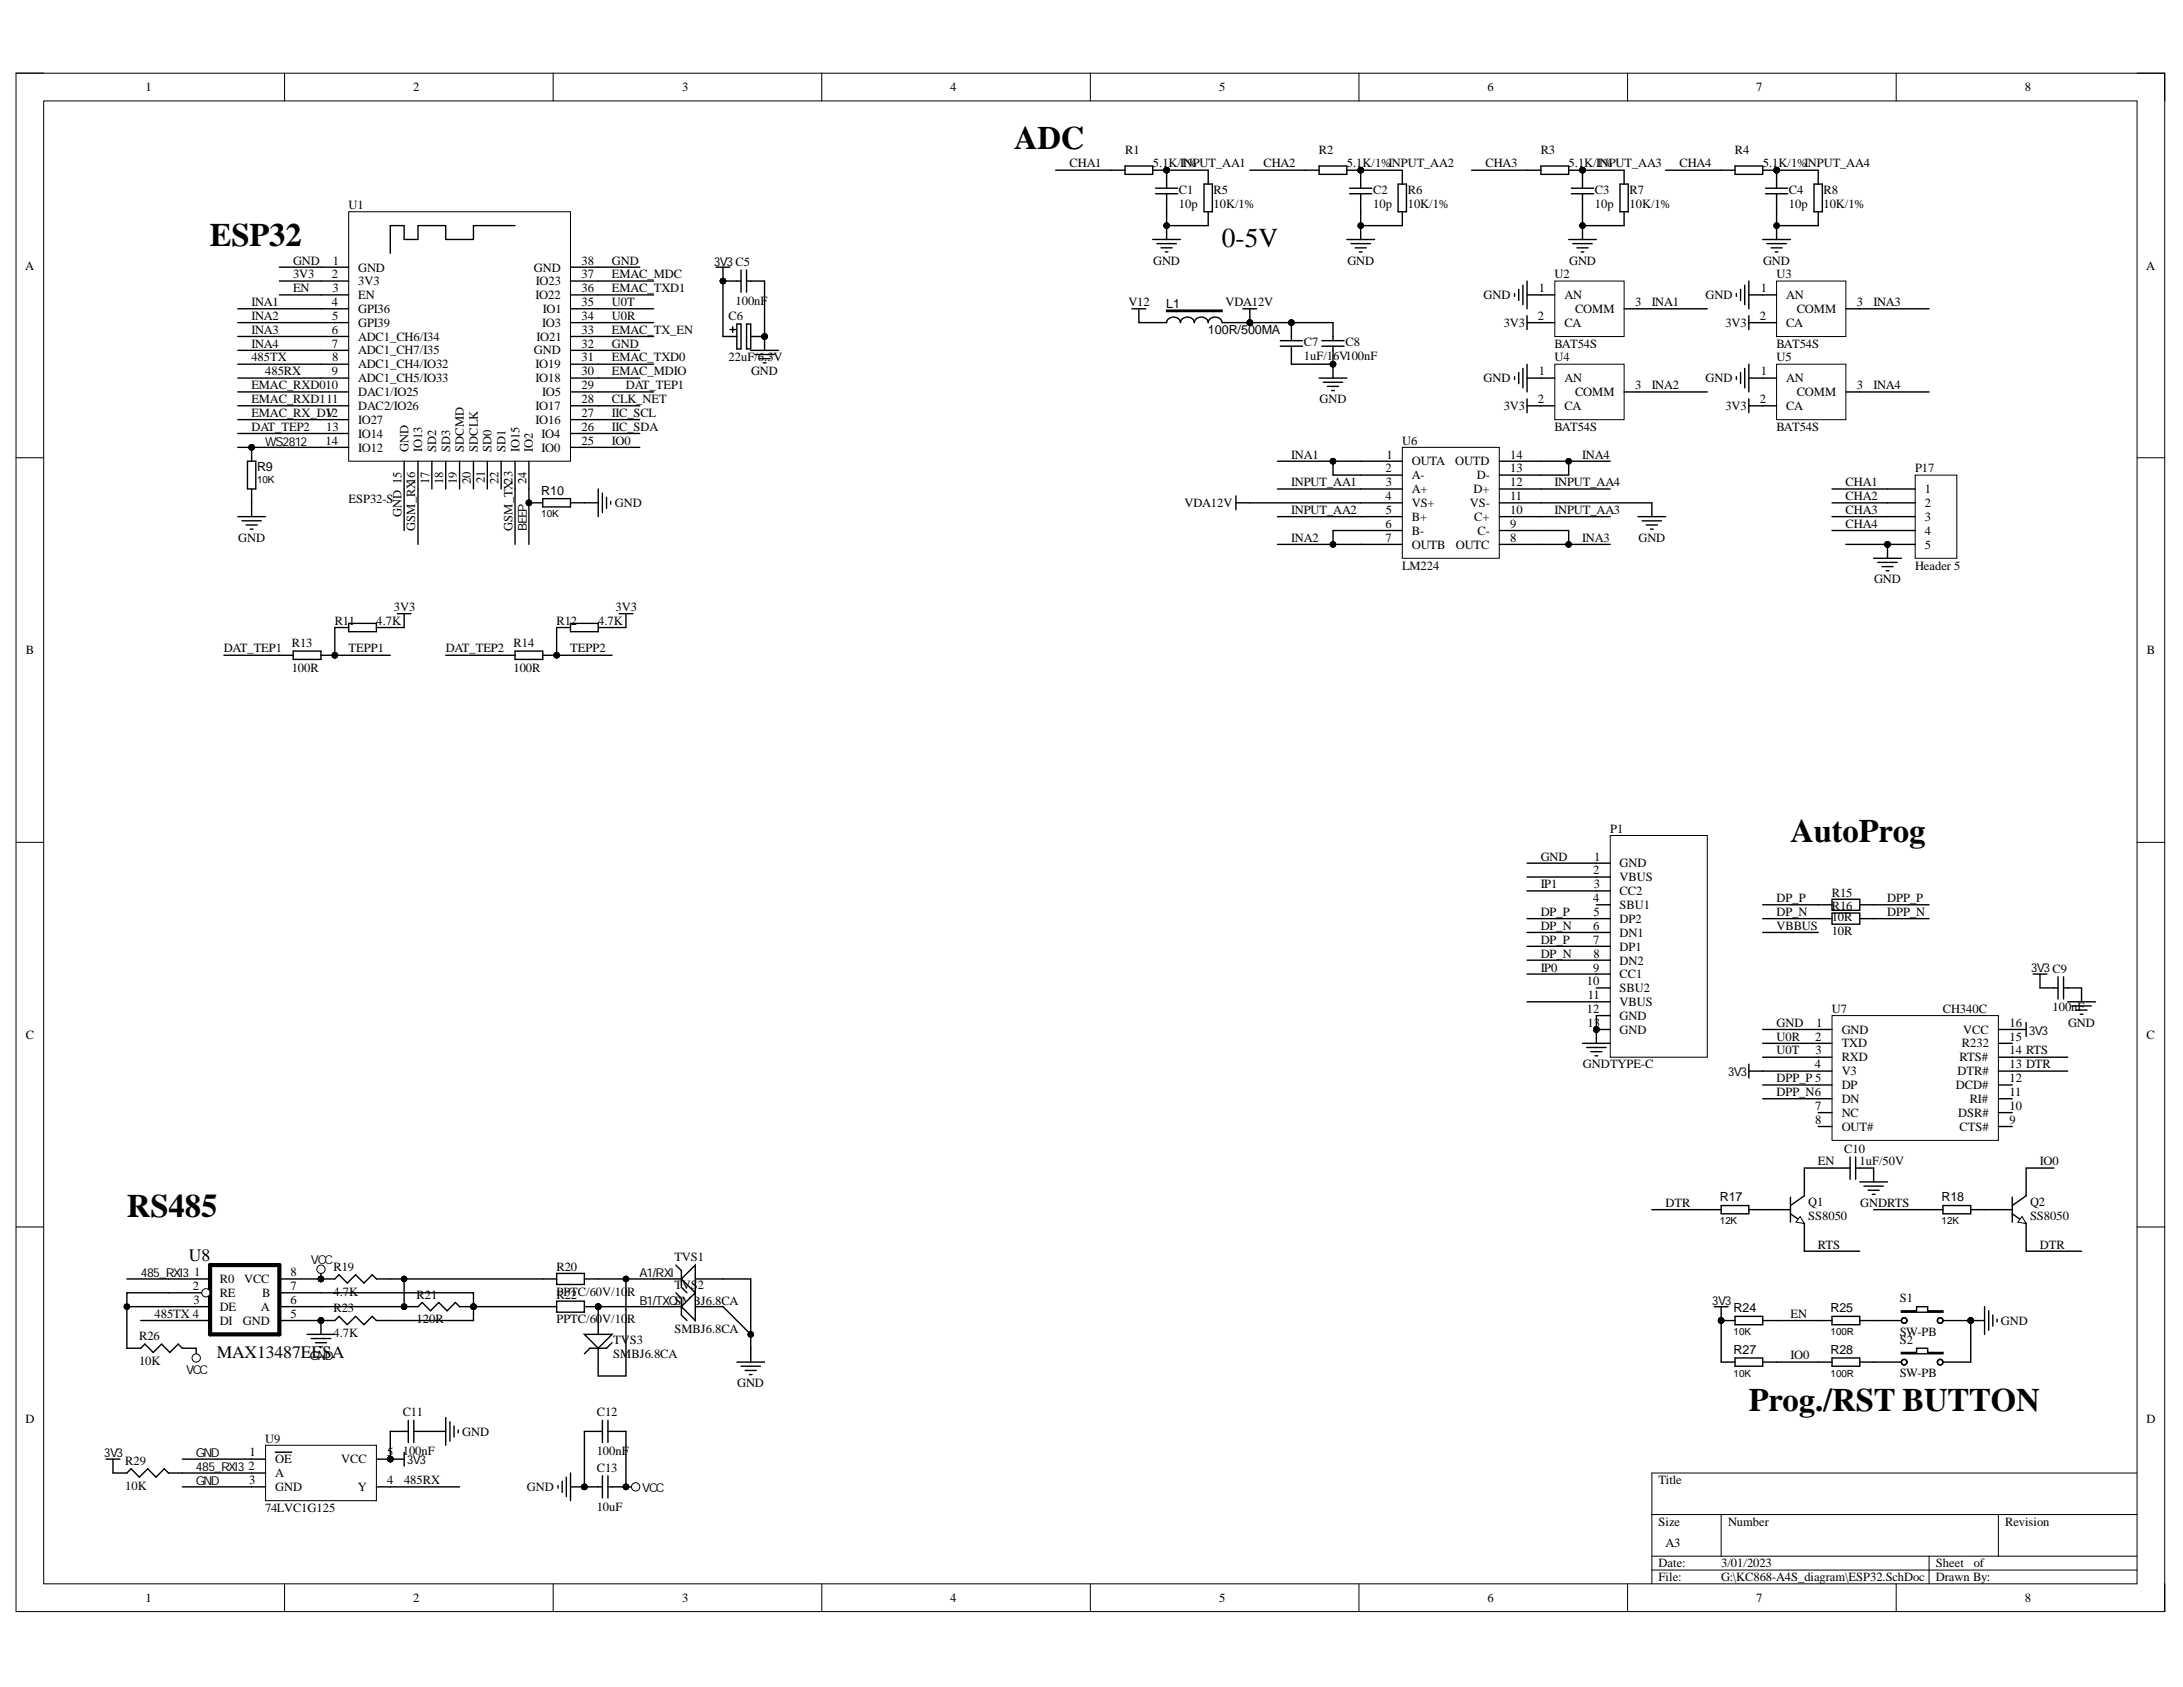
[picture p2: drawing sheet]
<svg xmlns="http://www.w3.org/2000/svg" width="279mm" height="216mm" viewBox="0 0 279 216" stroke-linecap="round" stroke-linejoin="round" font-family="sans-serif">
<defs><g id="words">
<g font-size="4.2">
<text x="129.8" y="19.1">ADC</text>
<text x="26.9" y="31.5">ESP32</text>
<text x="229.2" y="107.8">AutoProg</text>
<text x="16.2" y="155.7">RS485</text>
<text x="223.8" y="180.5">Prog./RST BUTTON</text>
</g>
<text font-size="3.5" x="156.4" y="31.7">0-5V</text>
<g font-size="2.2">
<text x="24.2" y="161.4">U8</text>
<text x="27.7" y="173.8">MAX13487EESA</text>
</g>
<g font-size="1.6">
<text x="18.6" y="11.7">1</text>
<text x="52.9" y="11.7">2</text>
<text x="87.3" y="11.7">3</text>
<text x="121.6" y="11.7">4</text>
<text x="156" y="11.7">5</text>
<text x="190.4" y="11.7">6</text>
<text x="224.8" y="11.7">7</text>
<text x="259.1" y="11.7">8</text>
<text x="136.9" y="21.4">CHA1</text>
<text x="144" y="19.7">R1</text>
<text x="147.5" y="21.4">5.1K/I1NPUT_AA1</text>
<text x="151.9" y="21.4">%</text>
<text x="161.7" y="21.4">CHA2</text>
<text x="168.8" y="19.7">R2</text>
<text x="172.4" y="21.4">5.1K/1%INPUT_AA2</text>
<text x="190.1" y="21.4">CHA3</text>
<text x="197.2" y="19.7">R3</text>
<text x="200.7" y="21.4">5.1K/I1NPUT_AA3</text>
<text x="205.1" y="21.4">%</text>
<text x="215" y="21.4">CHA4</text>
<text x="222.1" y="19.7">R4</text>
<text x="225.6" y="21.4">5.1K/1%INPUT_AA4</text>
<text x="44.6" y="26.8">U1</text>
<text x="150.9" y="24.8">C1</text>
<text x="150.9" y="26.6">10p</text>
<text x="155.3" y="24.8">R5</text>
<text x="155.3" y="26.6">10K/1%</text>
<text x="175.7" y="24.8">C2</text>
<text x="175.7" y="26.6">10p</text>
<text x="180.2" y="24.8">R6</text>
<text x="180.2" y="26.6">10K/1%</text>
<text x="204.1" y="24.8">C3</text>
<text x="204.1" y="26.6">10p</text>
<text x="208.6" y="24.8">R7</text>
<text x="208.6" y="26.6">10K/1%</text>
<text x="228.9" y="24.8">C4</text>
<text x="228.9" y="26.6">10p</text>
<text x="233.4" y="24.8">R8</text>
<text x="233.4" y="26.6">10K/1%</text>
<text x="3.2" y="34.5">A</text>
<text x="37.5" y="35.6">3V3</text>
<text x="37.5" y="33.9">GND</text>
<text x="42.5" y="35.6">2</text>
<text x="42.6" y="33.9">1</text>
<text x="45.8" y="34.8">GND</text>
<text x="68.3" y="34.8">GND</text>
<text x="74.4" y="33.9">38</text>
<text x="74.4" y="35.6">37</text>
<text x="78.3" y="33.9">GND</text>
<text x="78.3" y="35.6">EMAC_MDC</text>
<text x="91.3" y="34">3V3C5</text>
<text x="147.6" y="33.9">GND</text>
<text x="172.5" y="33.9">GND</text>
<text x="199" y="35.6">U2</text>
<text x="200.8" y="33.9">GND</text>
<text x="225.6" y="33.9">GND</text>
<text x="227.4" y="35.6">U3</text>
<text x="274.7" y="34.5">A</text>
<text x="32.2" y="39.2">INA1</text>
<text x="32.2" y="41">INA2</text>
<text x="37.5" y="37.4">EN</text>
<text x="42.5" y="39.2">4</text>
<text x="42.5" y="41">5</text>
<text x="42.5" y="37.4">3</text>
<text x="45.8" y="36.5">3V3</text>
<text x="45.8" y="38.3">EN</text>
<text x="45.8" y="40.1">GPI36</text>
<text x="45.8" y="41.8">GPI39</text>
<text x="68.5" y="38.3">IO22</text>
<text x="68.6" y="36.5">IO23</text>
<text x="69.4" y="41.8">IO3</text>
<text x="69.5" y="40.1">IO1</text>
<text x="74.4" y="39.2">35</text>
<text x="74.4" y="41">34</text>
<text x="74.4" y="37.4">36</text>
<text x="78.3" y="37.4">EMAC_TXD1</text>
<text x="78.3" y="39.2">U0T</text>
<text x="78.3" y="41">U0R</text>
<text x="93.2" y="41">C6</text>
<text x="94.1" y="39">100nF</text>
<text x="144.4" y="39.2">V12</text>
<text x="149.3" y="39.4">L1</text>
<text x="156.8" y="39.2">VDA12V</text>
<text x="189.9" y="38.3">GND</text>
<text x="192.5" y="41.8">3V3</text>
<text x="196.8" y="41">2</text>
<text x="196.9" y="37.4">1</text>
<text x="200.2" y="41.8">CA</text>
<text x="200.2" y="38.3">AN</text>
<text x="201.6" y="40.1">COMM</text>
<text x="209.3" y="39.2">3</text>
<text x="211.4" y="39.2">INA1</text>
<text x="218.3" y="38.3">GND</text>
<text x="220.8" y="41.8">3V3</text>
<text x="225.2" y="41">2</text>
<text x="225.4" y="37.4">1</text>
<text x="228.6" y="41.8">CA</text>
<text x="228.6" y="38.3">AN</text>
<text x="230" y="40.1">COMM</text>
<text x="237.7" y="39.2">3</text>
<text x="239.8" y="39.2">INA3</text>
<text x="32.2" y="42.7">INA3</text>
<text x="32.2" y="44.5">INA4</text>
<text x="32.2" y="46.3">485TX</text>
<text x="42.5" y="42.7">6</text>
<text x="42.5" y="44.5">7</text>
<text x="42.5" y="46.3">8</text>
<text x="45.8" y="43.6">ADC1_CH6/I34</text>
<text x="45.8" y="45.4">ADC1_CH7/I35</text>
<text x="45.8" y="47.1">ADC1_CH4/IO32</text>
<text x="68.3" y="45.4">GND</text>
<text x="68.5" y="47.1">IO19</text>
<text x="68.7" y="43.6">IO21</text>
<text x="74.4" y="46.3">31</text>
<text x="74.4" y="42.7">33</text>
<text x="74.4" y="44.5">32</text>
<text x="78.3" y="44.5">GND</text>
<text x="78.3" y="46.3">EMAC_TXD0</text>
<text x="78.3" y="42.7">EMAC_TX_EN</text>
<text x="93.2" y="46.3">22uF/6.3V</text>
<text x="154.6" y="42.7">100R/500MA</text>
<text x="166.9" y="44.3">C7</text>
<text x="166.9" y="46.1">1uF/16V100nF</text>
<text x="172.2" y="44.3">C8</text>
<text x="199" y="44.5">BAT54S</text>
<text x="199" y="46.3">U4</text>
<text x="227.4" y="44.5">BAT54S</text>
<text x="227.4" y="46.3">U5</text>
<text x="32.2" y="53.4">EMAC_RX_D12</text>
<text x="32.2" y="49.8">EMAC_RXD010</text>
<text x="32.2" y="51.6">EMAC_RXD111</text>
<text x="34" y="48">485RX</text>
<text x="41.7" y="53.4">V</text>
<text x="42.5" y="48">9</text>
<text x="45.8" y="52.5">DAC2/IO26</text>
<text x="45.8" y="50.7">DAC1/IO25</text>
<text x="45.8" y="48.9">ADC1_CH5/IO33</text>
<text x="68.5" y="52.5">IO17</text>
<text x="68.5" y="48.9">IO18</text>
<text x="69.4" y="50.7">IO5</text>
<text x="74.4" y="53.4">27</text>
<text x="74.4" y="51.6">28</text>
<text x="74.4" y="49.8">29</text>
<text x="74.4" y="48">30</text>
<text x="78.3" y="48">EMAC_MDIO</text>
<text x="78.3" y="51.6">CLK_NET</text>
<text x="78.3" y="53.4">IIC_SCL</text>
<text x="80.1" y="49.8">DAT_TEP1</text>
<text x="96.1" y="48">GND</text>
<text x="168.9" y="51.6">GND</text>
<text x="189.9" y="48.9">GND</text>
<text x="192.5" y="52.5">3V3</text>
<text x="196.8" y="51.6">2</text>
<text x="196.9" y="48">1</text>
<text x="200.2" y="52.5">CA</text>
<text x="200.2" y="48.9">AN</text>
<text x="201.6" y="50.7">COMM</text>
<text x="209.3" y="49.8">3</text>
<text x="211.4" y="49.8">INA2</text>
<text x="218.3" y="48.9">GND</text>
<text x="220.8" y="52.5">3V3</text>
<text x="225.2" y="51.6">2</text>
<text x="225.4" y="48">1</text>
<text x="228.6" y="52.5">CA</text>
<text x="228.6" y="48.9">AN</text>
<text x="230" y="50.7">COMM</text>
<text x="237.7" y="49.8">3</text>
<text x="239.8" y="49.8">INA4</text>
<text x="32.2" y="55.1">DAT_TEP2</text>
<text x="34" y="57">WS2812</text>
<text x="41.7" y="56.9">14</text>
<text x="41.7" y="55.1">13</text>
<text x="45.8" y="57.8">IO12</text>
<text x="45.8" y="56">IO14</text>
<text x="45.8" y="54.2">IO27</text>
<text x="52.3" y="57.8" transform="rotate(-90 52.3 57.8)">GND</text>
<text x="54" y="57.8" transform="rotate(-90 54 57.8)">IO13</text>
<text x="55.8" y="57.8" transform="rotate(-90 55.8 57.8)">SD2</text>
<text x="57.6" y="57.8" transform="rotate(-90 57.6 57.8)">SD3</text>
<text x="59.4" y="57.8" transform="rotate(-90 59.4 57.8)">SDCMD</text>
<text x="61.1" y="57.8" transform="rotate(-90 61.1 57.8)">SDCLK</text>
<text x="62.9" y="57.8" transform="rotate(-90 62.9 57.8)">SD0</text>
<text x="64.7" y="57.8" transform="rotate(-90 64.7 57.8)">SD1</text>
<text x="66.5" y="57.8" transform="rotate(-90 66.5 57.8)">IO15</text>
<text x="68.2" y="57.8" transform="rotate(-90 68.2 57.8)">IO2</text>
<text x="68.5" y="54.2">IO16</text>
<text x="69.3" y="57.8">IO0</text>
<text x="69.3" y="56">IO4</text>
<text x="74.4" y="56.9">25</text>
<text x="74.4" y="55.1">26</text>
<text x="78.3" y="56.9">IO0</text>
<text x="78.3" y="55.1">IIC_SDA</text>
<text x="165.3" y="58.7">INA1</text>
<text x="177.4" y="58.7">1</text>
<text x="179.5" y="56.9">U6</text>
<text x="180.7" y="59.6">OUTA</text>
<text x="186.2" y="59.6">OUTD</text>
<text x="193.3" y="58.7">14</text>
<text x="199" y="55.1">BAT54S</text>
<text x="202.5" y="58.7">INA4</text>
<text x="227.4" y="55.1">BAT54S</text>
<text x="32.9" y="60.3">R9</text>
<text x="44.6" y="64.3">ESP32-S</text>
<text x="54.9" y="62" transform="rotate(-90 54.9 62)">17</text>
<text x="56.7" y="61.9" transform="rotate(-90 56.7 61.9)">18</text>
<text x="58.5" y="62" transform="rotate(-90 58.5 62)">19</text>
<text x="60.3" y="62" transform="rotate(-90 60.3 62)">20</text>
<text x="62" y="61.9" transform="rotate(-90 62 61.9)">21</text>
<text x="63.8" y="62" transform="rotate(-90 63.8 62)">22</text>
<text x="67.4" y="62" transform="rotate(-90 67.4 62)">24</text>
<text x="69.3" y="63.3">R10</text>
<text x="78.7" y="64.9">GND</text>
<text x="151.6" y="64.9">VDA12V</text>
<text x="165.3" y="62.2">INPUT_AA1</text>
<text x="165.3" y="65.8">INPUT_AA2</text>
<text x="177.3" y="60.5">2</text>
<text x="177.3" y="64">4</text>
<text x="177.4" y="62.2">3</text>
<text x="177.4" y="65.8">5</text>
<text x="180.7" y="61.3">A-</text>
<text x="180.7" y="63.1">A+</text>
<text x="180.7" y="64.9">VS+</text>
<text x="188.1" y="64.9">VS-</text>
<text x="188.6" y="63.1">D+</text>
<text x="189" y="61.3">D-</text>
<text x="193.3" y="65.8">10</text>
<text x="193.3" y="64">11</text>
<text x="193.3" y="62.2">12</text>
<text x="193.3" y="60.5">13</text>
<text x="199" y="65.8">INPUT_AA3</text>
<text x="199" y="62.2">INPUT_AA4</text>
<text x="236.2" y="62.2">CHA1</text>
<text x="236.2" y="64">CHA2</text>
<text x="236.2" y="65.8">CHA3</text>
<text x="245.1" y="60.5">P17</text>
<text x="246.4" y="63.1">1</text>
<text x="246.4" y="64.9">2</text>
<text x="30.5" y="69.3">GND</text>
<text x="51.4" y="66.1" transform="rotate(-90 51.4 66.1)">GND 15</text>
<text x="53.2" y="67.9" transform="rotate(-90 53.2 67.9)">GSM_RX16</text>
<text x="65.6" y="67.9" transform="rotate(-90 65.6 67.9)">GSM_TX23</text>
<text x="67.4" y="67.9" transform="rotate(-90 67.4 67.9)">BEEP</text>
<text x="165.3" y="69.3">INA2</text>
<text x="177.3" y="67.6">6</text>
<text x="177.3" y="69.3">7</text>
<text x="180.7" y="66.7">B+</text>
<text x="180.7" y="68.4">B-</text>
<text x="180.7" y="70.2">OUTB</text>
<text x="186.3" y="70.2">OUTC</text>
<text x="188.7" y="66.7">C+</text>
<text x="189.1" y="68.4">C-</text>
<text x="193.3" y="69.3">8</text>
<text x="193.3" y="67.6">9</text>
<text x="202.5" y="69.3">INA3</text>
<text x="209.7" y="69.3">GND</text>
<text x="236.2" y="67.6">CHA4</text>
<text x="246.4" y="66.7">3</text>
<text x="246.4" y="68.4">4</text>
<text x="246.4" y="70.2">5</text>
<text x="179.5" y="72.9">LM224</text>
<text x="239.9" y="74.7">GND</text>
<text x="245.1" y="72.9">Header 5</text>
<text x="3.3" y="83.7">B</text>
<text x="28.6" y="83.5">DAT_TEP1</text>
<text x="37.3" y="82.8">R13</text>
<text x="42.8" y="80">R11</text>
<text x="44.6" y="83.5">TEPP1</text>
<text x="48.2" y="80">4.7K</text>
<text x="50.4" y="78.2">3V3</text>
<text x="57" y="83.5">DAT_TEP2</text>
<text x="65.7" y="82.8">R14</text>
<text x="71.2" y="80">R12</text>
<text x="73" y="83.5">TEPP2</text>
<text x="76.5" y="80">4.7K</text>
<text x="78.8" y="78.2">3V3</text>
<text x="274.8" y="83.7">B</text>
<text x="37.3" y="86">100R</text>
<text x="65.7" y="86">100R</text>
<text x="206.1" y="106.6">P1</text>
<text x="197.2" y="110.1">GND</text>
<text x="197.2" y="113.7">IP1</text>
<text x="203.9" y="111.9">2</text>
<text x="204" y="113.7">3</text>
<text x="204" y="110.1">1</text>
<text x="207.3" y="111">GND</text>
<text x="207.3" y="112.8">VBUS</text>
<text x="197.2" y="119">DP_N</text>
<text x="197.2" y="117.2">DP_P</text>
<text x="203.9" y="115.5">4</text>
<text x="203.9" y="119">6</text>
<text x="204" y="117.2">5</text>
<text x="207.3" y="114.6">CC2</text>
<text x="207.3" y="116.3">SBU1</text>
<text x="207.3" y="118.1">DP2</text>
<text x="207.3" y="119.9">DN1</text>
<text x="227.4" y="117.2">DP_N</text>
<text x="227.4" y="115.5">DP_P</text>
<text x="227.4" y="119">VBBUS</text>
<text x="234.4" y="117.9">10R</text>
<text x="234.4" y="114.7">R15</text>
<text x="234.4" y="119.7">10R</text>
<text x="234.4" y="116.5">R16</text>
<text x="241.6" y="117.2">DPP_N</text>
<text x="241.6" y="115.5">DPP_P</text>
<text x="197.2" y="124.3">IP0</text>
<text x="197.2" y="122.6">DP_N</text>
<text x="197.2" y="120.8">DP_P</text>
<text x="203.9" y="120.8">7</text>
<text x="203.9" y="124.3">9</text>
<text x="204" y="122.6">8</text>
<text x="207.3" y="121.7">DP1</text>
<text x="207.3" y="123.4">DN2</text>
<text x="207.3" y="125.2">CC1</text>
<text x="259.9" y="124.4">3V3C9</text>
<text x="203.1" y="126.1">10</text>
<text x="203.1" y="129.6">12</text>
<text x="203.2" y="131.4">13</text>
<text x="203.2" y="127.8">11</text>
<text x="207.3" y="127">SBU2</text>
<text x="207.3" y="128.7">VBUS</text>
<text x="207.3" y="130.5">GND</text>
<text x="227.4" y="131.4">GND</text>
<text x="232.5" y="131.4">1</text>
<text x="234.4" y="129.6">U7</text>
<text x="248.7" y="129.6">CH340C</text>
<text x="257.2" y="131.4">16</text>
<text x="262.7" y="129.4">100nF</text>
<text x="264.7" y="131.4">GND</text>
<text x="3.3" y="133">C</text>
<text x="202.6" y="136.7">GNDTYPE-C</text>
<text x="207.3" y="132.3">GND</text>
<text x="221.1" y="137.7">3V3</text>
<text x="227.4" y="133.2">U0R</text>
<text x="227.4" y="134.9">U0T</text>
<text x="232.3" y="136.7">4</text>
<text x="232.3" y="133.2">2</text>
<text x="232.4" y="134.9">3</text>
<text x="235.7" y="132.3">GND</text>
<text x="235.7" y="134.1">TXD</text>
<text x="235.7" y="135.8">RXD</text>
<text x="235.7" y="137.6">V3</text>
<text x="250.6" y="137.6">DTR#</text>
<text x="250.8" y="135.8">RTS#</text>
<text x="251.1" y="134.1">R232</text>
<text x="251.3" y="132.3">VCC</text>
<text x="257.2" y="136.7">13 DTR</text>
<text x="257.2" y="134.9">14 RTS</text>
<text x="257.2" y="133.2">15</text>
<text x="259.6" y="132.4">3V3</text>
<text x="274.7" y="133">C</text>
<text x="227.4" y="140.3">DPP_N6</text>
<text x="227.4" y="138.5">DPP_P 5</text>
<text x="232.3" y="142">7</text>
<text x="232.3" y="143.8">8</text>
<text x="235.7" y="139.4">DP</text>
<text x="235.7" y="141.2">DN</text>
<text x="235.7" y="142.9">NC</text>
<text x="250.3" y="139.4">DCD#</text>
<text x="250.6" y="142.9">DSR#</text>
<text x="252.1" y="141.2">RI#</text>
<text x="257.2" y="143.8">9</text>
<text x="257.2" y="142">10</text>
<text x="257.2" y="140.3">11</text>
<text x="257.2" y="138.5">12</text>
<text x="232.7" y="149.1">EN</text>
<text x="235.7" y="144.7">OUT#</text>
<text x="236.1" y="147.5">C10</text>
<text x="238" y="149.1">1uF/50V</text>
<text x="250.8" y="144.7">CTS#</text>
<text x="261.1" y="149.1">IO0</text>
<text x="213.2" y="154.5">DTR</text>
<text x="220.1" y="153.8">R17</text>
<text x="231.4" y="154.3">Q1</text>
<text x="238.1" y="154.5">GNDRTS</text>
<text x="248.5" y="153.8">R18</text>
<text x="259.8" y="154.3">Q2</text>
<text x="39.8" y="161.7">VCC</text>
<text x="86.3" y="161.4">TVS1</text>
<text x="231.4" y="156.1">SS8050</text>
<text x="232.7" y="159.8">RTS</text>
<text x="259.8" y="156.1">SS8050</text>
<text x="261.1" y="159.8">DTR</text>
<text x="18" y="163.5">485_RXI3</text>
<text x="24.7" y="165.1">2</text>
<text x="24.8" y="166.9">3</text>
<text x="24.9" y="163.4">1</text>
<text x="28.1" y="164.2">R0</text>
<text x="28.1" y="166">RE</text>
<text x="28.1" y="167.7">DE</text>
<text x="31.3" y="164.2">VCC</text>
<text x="33.4" y="167.7">A</text>
<text x="33.5" y="166">B</text>
<text x="37.2" y="166.9">6</text>
<text x="37.2" y="165.1">7</text>
<text x="37.2" y="163.4">8</text>
<text x="42.7" y="162.6">R19</text>
<text x="42.7" y="165.8">4.7K</text>
<text x="42.7" y="168">R23</text>
<text x="53.3" y="166.2">R21</text>
<text x="71.2" y="166.2">R22</text>
<text x="71.2" y="165.8">PPTC/60V/10R</text>
<text x="71.2" y="162.6">R20</text>
<text x="81.9" y="163.5">A1/RXI</text>
<text x="81.9" y="167">B1/TXOSMBJ6.8CA</text>
<text x="86.3" y="164.9">TVS2</text>
<text x="219.1" y="167">3V3</text>
<text x="221.9" y="168">R24</text>
<text x="234.3" y="168">R25</text>
<text x="243.2" y="166.7">S1</text>
<text x="17.8" y="171.5">R26</text>
<text x="19.8" y="168.6">485TX 4</text>
<text x="28.1" y="169.5">DI</text>
<text x="31.1" y="169.5">GND</text>
<text x="37.2" y="168.6">5</text>
<text x="42.7" y="171.1">4.7K</text>
<text x="53.3" y="169.4">120R</text>
<text x="71.2" y="169.4">PPTC/60V/10R</text>
<text x="78.5" y="172">TVS3</text>
<text x="78.5" y="173.8">SMBJ6.8CA</text>
<text x="86.3" y="170.6">SMBJ6.8CA</text>
<text x="221.9" y="173.3">R27</text>
<text x="229.2" y="174">IO0</text>
<text x="229.2" y="168.6">EN</text>
<text x="234.3" y="173.3">R28</text>
<text x="243.2" y="171">SW-PB</text>
<text x="243.2" y="172">S2</text>
<text x="256.1" y="169.5">GND</text>
<text x="17.8" y="174.7">10K</text>
<text x="23.8" y="175.9">VCC</text>
<text x="39.7" y="174.1">GND</text>
<text x="94.3" y="177.5">GND</text>
<text x="243.2" y="176.3">SW-PB</text>
<text x="3.3" y="182.2">D</text>
<text x="34" y="184.6">U9</text>
<text x="51.5" y="181.2">C11</text>
<text x="59.2" y="183.7">GND</text>
<text x="76.4" y="181.2">C12</text>
<text x="274.7" y="182.2">D</text>
<text x="13.3" y="186.5">3V3</text>
<text x="16" y="187.4">R29</text>
<text x="16" y="190.7">10K</text>
<text x="25.1" y="186.5">GND</text>
<text x="25.1" y="190.1">GND</text>
<text x="25.1" y="188.3">485_RXI3</text>
<text x="31.8" y="188.2">2</text>
<text x="31.9" y="189.9">3</text>
<text x="31.9" y="186.4">1</text>
<text x="35.2" y="187.3">OE</text>
<text x="35.2" y="189.1">A</text>
<text x="35.2" y="190.8">GND</text>
<text x="43.7" y="187.3">VCC</text>
<text x="45.8" y="190.8">Y</text>
<text x="49.6" y="186.4">5</text>
<text x="49.6" y="189.9">4</text>
<text x="51.5" y="186.2">100nF</text>
<text x="51.7" y="189.9">485RX</text>
<text x="52.1" y="187.4">3V3</text>
<text x="67.4" y="190.8">GND</text>
<text x="76.4" y="188.3">C13</text>
<text x="76.4" y="186.2">100nF</text>
<text x="82.2" y="191">VCC</text>
<text x="212.3" y="189.9">Title</text>
<text x="34" y="193.5">74LVC1G125</text>
<text x="76.4" y="193.3">10uF</text>
<text x="212.3" y="195.3">Size</text>
<text x="213.2" y="197.9">A3</text>
<text x="221.2" y="195.3">Number</text>
<text x="256.6" y="195.3">Revision</text>
<text x="212.3" y="200.6">Date:</text>
<text x="212.3" y="202.4">File:</text>
<text x="220.3" y="200.6">3/01/2023</text>
<text x="220.3" y="202.4">G:\KC868-A4S_diagram\ESP32.SchDoc</text>
<text x="247.8" y="200.6">Sheet</text>
<text x="247.8" y="202.4">Drawn By:</text>
<text x="252.6" y="200.6">of</text>
<text x="18.6" y="205">1</text>
<text x="52.9" y="205">2</text>
<text x="87.3" y="205">3</text>
<text x="121.6" y="205">4</text>
<text x="156" y="205">5</text>
<text x="190.4" y="205">6</text>
<text x="224.8" y="205">7</text>
<text x="259.1" y="205">8</text>
</g>
<g font-size="1.3">
<text x="32.9" y="61.8">10K</text>
<text x="69.3" y="66.2">10K</text>
<text x="220.1" y="156.7">12K</text>
<text x="248.5" y="156.7">12K</text>
<text x="221.9" y="170.9">10K</text>
<text x="234.3" y="170.9">100R</text>
<text x="221.9" y="176.2">10K</text>
<text x="234.3" y="176.2">100R</text>
</g>
</g></defs>
<path d="M2.1 9.4h275v196.8h-275z" fill="none" stroke="#000" stroke-width=".13"/>
<path d="M5.6 12.9h267.9v189.8h-267.9z" fill-rule="evenodd" fill="#fff"/>
<g fill="none" stroke="#000" stroke-width=".13">
<path d="M2 9.4h3.6M5.6 12.9h267.9v189.8h-267.9zM36.4 9.4v3.5M70.8 9.4v3.5M105.2 9.4v3.5M139.6 9.4v3.5M173.9 9.4v3.5M208.3 9.4v3.5M242.7 9.4v3.5M273.5 9.4h3.6v3.5M2 58.6h3.6M273.5 58.6h3.6"/>
<path d="M2 107.8h3.6M273.5 107.8h3.6M2 157h3.6M273.5 157h3.6M211.4 193.8h62.1M211.4 199.2h62.1M220.3 193.8v5.4M246.9 199.2v3.5M255.8 193.8v5.4M273.5 188.5h-62.1v14.2M36.4 202.7v3.5M70.8 202.7v3.5"/>
<path d="M105.2 202.7v3.5M139.6 202.7v3.5M173.9 202.7v3.5M208.3 202.7v3.5M211.4 200.9h62.1M242.7 202.7v3.5M277.1 202.7v3.5"/>
</g>
<path d="M44.6 27.1h28.4v31.9h-28.4z" fill-rule="evenodd" fill="#fff"/>
<g fill="none" stroke="#000" stroke-width=".13">
<path d="M44.6 27.1h28.4v31.9h-28.4z"/>
<circle cx="32.2" cy="57.3" r=".35"/>
<circle cx="67.7" cy="64.3" r=".35"/>
<circle cx="252.2" cy="169" r=".35"/>
</g>
<g fill="none" stroke="#000" stroke-width=".18">
<path d="M41.1 34.2h3.5M41.1 36h3.5M41.1 37.7h3.5M41.1 39.5h3.5M65.9 28.9h-5.3v1.7h-3.6v-1.7h-3.5v1.7h-1.8v-1.7h-1.7v3.5M73 34.2h3.6M73 36h3.6M73 37.7h3.6M73 39.5h3.6M31.7 59h1v3.6h-1zM32.2 57.3v1.7M41.1 57.3h3.5"/>
<path d="M41.1 55.5h3.5M41.1 41.3h3.5M41.1 43.1h3.5M41.1 44.8h3.5M41.1 51.9h3.5M41.1 50.2h3.5M41.1 48.4h3.5M41.1 46.6h3.5M41.1 53.7h3.5M51.7 59v3.6M53.5 59v3.6M55.3 59v3.6"/>
<path d="M57 59v3.6M58.8 59v3.6M60.6 59v3.6M62.4 59v3.6M64.1 59v3.6M65.9 59v3.6M67.7 59v3.6M73 57.3h3.6M73 55.5h3.6M73 41.3h3.6M73 43.1h3.6M73 44.8h3.6"/>
<path d="M73 51.9h3.6M73 50.2h3.6M73 48.4h3.6M73 46.6h3.6M73 53.7h3.6M30.4 66.1h3.6M31 66.7h2.4M31.5 67.2h1.4M32 67.7h.4M32.2 62.6v3.5M67.7 64.3h1.8M69.5 63.8h3.5v1.1h-3.5z"/>
<path d="M73 64.3h3.6M76.6 62.6v3.5M77.1 63.1v2.5M77.6 63.6v1.5M78.2 64.2v.3M239.8 169h3.6M248.7 169h5.3M254 167.2v3.6M254.5 167.8v2.4M255.1 168.3v1.4M255.6 168.8v.4"/>
</g>
<g fill="#000">
<circle cx="32.2" cy="57.3" r=".35"/>
<circle cx="67.7" cy="64.3" r=".35"/>
<circle cx="252.2" cy="169" r=".35"/>
</g>
<path d="M243.4 167.8h1.9v-.6h1.4v.6h2v.1h-5.3z" fill-rule="evenodd" fill="#fff"/>
<g fill="none" stroke="#000" stroke-width=".18">
<path d="M239.8 174.3h3.6M243.4 167.8h1.9v-.6h1.4v.6h2v.1h-5.3zM248.7 174.3h3.5"/>
<circle cx="243.7" cy="169" r=".35"/>
<circle cx="248.3" cy="169" r=".35"/>
</g>
<path d="M243.4 173.1h1.9v-.6h1.4v.6h2v.2h-5.3z" fill-rule="evenodd" fill="#fff"/>
<g fill="none" stroke="#000" stroke-width=".18">
<path d="M232.7 115.8h1.8M232.7 117.6h1.8M234.5 115.1h3.5v1.4h-3.5zM234.5 116.8h3.5v1.5h-3.5zM238 115.8h1.8M238 117.6h1.8M261.1 126.4h2.3M263.4 125v2.9M264.1 126.4h2.3v1.8M264.1 125v2.9M264.7 128.2h3.5M265.2 128.7h2.5"/>
<path d="M265.7 129.3h1.4M266.2 129.8h.4M219.4 167.2h1.8M220.3 167.2v1.8h1.8M220.3 174.3h1.8M222.1 168.5h3.5v1h-3.5zM222.1 173.8h3.5v1h-3.5zM225.6 169h1.8M225.6 174.3h1.8M232.7 169h1.8M232.7 174.3h1.8M234.5 168.5h3.5v1h-3.5z"/>
<path d="M234.5 173.8h3.5v1h-3.5zM238 169h1.8M238 174.3h1.8M243.4 173.1h1.9v-.6h1.4v.6h2v.2h-5.3z"/>
<circle cx="243.7" cy="174.3" r=".35"/>
<circle cx="248.3" cy="174.3" r=".35"/>
</g>
<circle cx="220.3" cy="169" r=".35" fill="#000"/>
<circle cx="220.3" cy="169" r=".35" fill="none" stroke="#000" stroke-width=".13"/>
<path d="M234.5 130h21.3v15.9h-21.3z" fill-rule="evenodd" fill="#fff"/>
<path d="M234.5 130h21.3v15.9h-21.3z" fill="none" stroke="#000" stroke-width=".13"/>
<g fill="none" stroke="#000" stroke-width=".18">
<path d="M223.8 137.1h1.8M223.8 136.2v1.8M232.7 131.8h1.8M232.7 133.5h1.8M232.7 135.3h1.8M232.7 137.1h1.8M232.7 138.9h1.8M255.8 131.8h3.5M255.8 133.5h1.7M255.8 135.3h1.7M255.8 137.1h1.7M255.8 138.9h1.7"/>
<path d="M259.3 130.9v1.7M260.2 124.7h1.8M261.1 124.7v1.7M225.6 154.8h3.6M229.2 155.3l1.7 1.3v3.5M229.2 153.2v3.2M230.9 149.5v3.5l-1.7 1.3M232.7 140.6h1.8M232.7 142.4h1.8M232.7 144.2h1.8M255.8 140.6h1.7M255.8 142.4h1.7"/>
<path d="M255.8 144.2h1.7"/>
</g>
<path d="M230.4 155.7l.5 .9-1-.2z" fill="#fff"/>
<path d="M230.4 155.7l.5 .9-1-.2z" fill="none" stroke="#000" stroke-width=".13"/>
<path d="M254 154.8h3.5M257.5 155.3l1.8 1.3v3.5M257.5 153.2v3.2M259.3 149.5v3.5l-1.8 1.3" fill="none" stroke="#000" stroke-width=".18"/>
<path d="M258.8 155.7l.5 .9-1-.2z" fill="#fff"/>
<g fill="none" stroke="#000" stroke-width=".13">
<path d="M258.8 155.7l.5 .9-1-.2z"/>
<circle cx="204.3" cy="131.8" r=".35"/>
</g>
<g fill="none" stroke="#000" stroke-width=".18">
<path d="M218.5 154.8h1.8M220.3 154.3h3.5v1h-3.5zM223.8 154.8h1.8M234.5 149.5h2.3M236.8 148.1v2.8M237.5 149.5h2.3v1.8M237.5 148.1v2.8M238 151.3h3.6M238.6 151.8h2.4M239.1 152.3h1.4M239.6 152.9h.4M246.9 154.8h1.8"/>
<path d="M248.7 154.3h3.5v1h-3.5zM252.2 154.8h1.8"/>
</g>
<circle cx="204.3" cy="131.8" r=".35" fill="#000"/>
<path d="M206.1 106.9h12.4v28.4h-12.4z" fill-rule="evenodd" fill="#fff"/>
<g fill="none" stroke="#000" stroke-width=".13">
<path d="M206.1 106.9h12.4v28.4h-12.4z"/>
<circle cx="92.5" cy="36" r=".36"/>
<circle cx="97.9" cy="43.1" r=".36"/>
<circle cx="204.3" cy="131.8" r=".35"/>
</g>
<g fill="none" stroke="#000" stroke-width=".18">
<path d="M91.6 34.2h1.8M92.5 34.2v1.8h2.3M94.8 34.6v2.8M95.6 36h2.3M95.6 34.6v2.8M92.5 43.1h1.8M93.8 41.8v.7M94.3 41.5h.5v3.2h-.5zM95.6 43.1h2.3v1.7M96.1 44.8h3.5M96.6 45.4h2.5M97.1 45.9h1.5"/>
<path d="M97.7 46.4h.3M204.3 110.5h1.8M204.3 112.2h1.8M204.3 114h1.8M204.3 115.8h1.8M204.3 117.6h1.8M204.3 119.3h1.8M202.5 133.5h3.6M203.1 134.1h2.5M203.6 134.6h1.4M204.1 135.1h.4M204.3 121.1h1.8"/>
<path d="M204.3 122.9h1.8M204.3 124.7h1.8M204.3 126.4h1.8M204.3 128.2h1.8M204.3 130h1.8M206.1 131.8h-1.8v1.7"/>
</g>
<g fill="#000">
<circle cx="92.5" cy="36" r=".36"/>
<circle cx="97.9" cy="43.1" r=".36"/>
<circle cx="204.3" cy="131.8" r=".35"/>
</g>
<path d="M95.6 41.5h.5v3.2h-.5z" fill-rule="evenodd" fill="#fff"/>
<path d="M93.4 42.2h.7M95.6 41.5h.5v3.2h-.5zM21.6 163.7h5.3M21.6 165.4h5.3" fill="none" stroke="#000" stroke-width=".18"/>
<g fill="#000">
<circle cx="41.1" cy="169" r=".35"/>
<circle cx="41.1" cy="163.7" r=".35"/>
</g>
<g fill="none" stroke="#000" stroke-width=".13">
<circle cx="41.1" cy="169" r=".35"/>
<circle cx="41.1" cy="163.7" r=".35"/>
</g>
<path d="M26.9 161.9h8.9v8.9h-8.9z" fill="none" stroke="#000" stroke-width=".53"/>
<circle cx="26.4" cy="165.5" r=".53" fill="#fff"/>
<g fill="none" stroke="#000" stroke-width=".13">
<circle cx="26.4" cy="165.5" r=".53"/>
<circle cx="41.1" cy="169" r=".35"/>
<circle cx="41.1" cy="163.7" r=".35"/>
<circle cx="41.1" cy="162.4" r=".53"/>
<circle cx="51.7" cy="167.2" r=".35"/>
<circle cx="60.6" cy="167.2" r=".36"/>
</g>
<g fill="none" stroke="#000" stroke-width=".18">
<path d="M16.2 172.5h1.8l.5-.5 1.1 1.1 1.1-1.1 1 1.1 1.1-1.1 .5 .5h1.8M21.6 167.2h5.3M21.6 169h5.3M35.8 167.2h5.3M35.8 169h7.1l.5-.5 1.1 1 1-1 1.1 1 1-1 .6 .5h1.8M35.8 165.4h5.3M35.8 163.7h7.1l.5-.6 1.1 1.1 1-1.1 1.1 1.1 1-1.1 .6 .6h1.8M39.3 170.8h3.6M39.8 171.3h2.5M40.4 171.8h1.4M40.9 172.4h.4M41.1 163v.7"/>
<path d="M41.1 169v1.8M51.7 167.2h1.8l.5-.5 1.1 1.1 1.1-1.1 1 1.1 1.1-1.1 .5 .5h1.8M83.7 163.7h3.5M89 163.7h3.5M94.3 174.3h3.6M94.8 174.8h2.5M95.4 175.4h1.4M95.9 175.9h.4M96.1 172.5v1.8"/>
</g>
<g fill="#000">
<circle cx="41.1" cy="169" r=".35"/>
<circle cx="41.1" cy="163.7" r=".35"/>
<circle cx="51.7" cy="167.2" r=".35"/>
<circle cx="60.6" cy="167.2" r=".36"/>
</g>
<path d="M87.2 163.7l1.8-1.8v3.5z" fill="#fff"/>
<path d="M83.7 167.2h3.5M86.5 161.9l.7 .7v2.1l.7 .7M87.2 163.7l1.8-1.8v3.5zM89 167.2h3.5" fill="none" stroke="#000" stroke-width=".18"/>
<path d="M87.2 167.2l1.8-1.8v3.6z" fill="#fff"/>
<g fill="none" stroke="#000" stroke-width=".18">
<path d="M69.5 167.2h1.7M69.5 163.7h1.7M71.2 166.5h3.6v1.4h-3.6zM71.2 163h3.6v1.4h-3.6zM74.8 167.2h1.8v3.6M74.8 163.7h1.8M76.6 172.5v3.6M86.5 165.4l.7 .8v2.1l.7 .7M87.2 167.2l1.8-1.8v3.6zM71.4 190.1v.4M72 189.6v1.4M72.5 189v2.5"/>
<path d="M73 190.3h4.1M73 188.5v3.6M77.1 188.9v2.8M77.8 190.3h3M77.8 188.9v2.8"/>
</g>
<g fill="#000">
<circle cx="76.6" cy="167.2" r=".36"/>
<circle cx="74.8" cy="190.3" r=".35"/>
<circle cx="80.1" cy="190.3" r=".35"/>
</g>
<g fill="none" stroke="#000" stroke-width=".13">
<circle cx="76.6" cy="167.2" r=".36"/>
<circle cx="74.8" cy="190.3" r=".35"/>
<circle cx="80.1" cy="190.3" r=".35"/>
<circle cx="81.4" cy="190.3" r=".53"/>
</g>
<path d="M74.8 170.8h3.5l-1.7 1.7z" fill="#fff"/>
<path d="M74.8 170.8h3.5l-1.7 1.7zM78.3 171.8l-.7 .7h-2.1l-.7 .8" fill="none" stroke="#000" stroke-width=".18"/>
<circle cx="50" cy="186.7" r=".36" fill="#000"/>
<circle cx="50" cy="186.7" r=".36" fill="none" stroke="#000" stroke-width=".13"/>
<path d="M34 185h14.2v7.1h-14.2z" fill-rule="evenodd" fill="#fff"/>
<g fill="none" stroke="#000" stroke-width=".13">
<path d="M34 185h14.2v7.1h-14.2z"/>
<circle cx="160" cy="41.3" r=".36"/>
<circle cx="42.9" cy="83.9" r=".36"/>
<circle cx="71.2" cy="83.9" r=".36"/>
<circle cx="25.1" cy="173.8" r=".53"/>
<circle cx="50" cy="186.7" r=".36"/>
</g>
<g fill="none" stroke="#000" stroke-width=".18">
<path d="M145.8 41.3h3.5M156.4 41.3h3.6M44.6 79.8h3.6v1h-3.6zM50.8 78.5h1.8M51.7 78.5v1.8M73 79.8h3.6v1h-3.6zM79.2 78.5h1.8M80.1 78.5v1.8M35.8 83.9h1.7M37.5 83.3h3.6v1.1h-3.6zM41.1 83.9h1.8M42.9 80.3h1.7"/>
<path d="M48.2 80.3h1.8M64.1 83.9h1.8M65.9 83.3h3.6v1.1h-3.6zM69.5 83.9h1.7M71.2 80.3h1.8M76.6 80.3h1.7M25.1 172.5v.8M13.6 186.7h1.8M14.5 186.7v1.8h1.7l.6-.5 1 1 1.1-1 1.1 1 1-1 .6 .5h1.7M32.2 186.7h1.8M32.2 188.5h1.8M32.2 190.3h1.8"/>
<path d="M35.2 185.9h2.1M48.2 186.7h3.5M48.2 190.3h1.8M50 183.2h2.3M51.7 185.9v1.7M52.3 181.8v2.8M53 183.2h4M53 181.8v2.8M57 181.4v3.6M57.6 182v2.4M58.1 182.5v1.4M58.6 183v.4"/>
<path d="M74.8 183.2h2.3M77.1 181.8v2.8M77.8 183.2h2.3M77.8 181.8v2.8"/>
</g>
<g fill="#000">
<circle cx="160" cy="41.3" r=".36"/>
<circle cx="42.9" cy="83.9" r=".36"/>
<circle cx="71.2" cy="83.9" r=".36"/>
<circle cx="50" cy="186.7" r=".36"/>
</g>
<path d="M149.3 39.7h7.1v.2h-7.1z" fill-rule="evenodd" fill="#fff"/>
<path d="M149.3 39.7h7.1v.2h-7.1zM149.3 41.3a.91 .91 0 0 1 .9-.7 .91 .91 0 0 1 .9 .7 .91 .91 0 0 1 .9-.7 .91 .91 0 0 1 .9 .7 .91 .91 0 0 1 .8-.7 .91 .91 0 0 1 .9 .7 .91 .91 0 0 1 .9-.7 .91 .91 0 0 1 .9 .7" fill="none" stroke="#000" stroke-width=".18"/>
<path d="M199 36h8.9v7.1h-8.9z" fill-rule="evenodd" fill="#fff"/>
<g fill="none" stroke="#000" stroke-width=".13">
<path d="M199 36h8.9v7.1h-8.9z"/>
<circle cx="160" cy="41.3" r=".36"/>
<circle cx="165.3" cy="41.3" r=".36"/>
<circle cx="170.6" cy="46.6" r=".36"/>
</g>
<g fill="none" stroke="#000" stroke-width=".18">
<path d="M144.9 39.5h1.8M145.8 39.5v1.8M159.1 39.5h1.7M160 39.5v1.8M193.8 37.6v.3M194.4 37v1.5M194.9 36.5v2.5M195.4 37.7h3.6M195.4 36v3.5M207.9 39.5h1.7M163.9 44.3h2.8M163.9 43.6h2.8"/>
<path d="M165.3 41.3v2.3M165.3 44.3v2.3M168.8 48.4h3.6M169.2 44.3h2.8M169.2 43.6h2.8M169.4 48.9h2.4M169.9 49.4h1.4M170.4 50h.4M170.6 41.3v2.3M170.6 44.3v4.1M195.4 41.3h3.6M195.4 40.4v1.8"/>
</g>
<g fill="#000">
<circle cx="160" cy="41.3" r=".36"/>
<circle cx="165.3" cy="41.3" r=".36"/>
<circle cx="170.6" cy="46.6" r=".36"/>
</g>
<path d="M199 46.6h8.9v7.1h-8.9z" fill-rule="evenodd" fill="#fff"/>
<g fill="none" stroke="#000" stroke-width=".13">
<path d="M199 46.6h8.9v7.1h-8.9z"/>
<circle cx="149.3" cy="21.8" r=".36"/>
<circle cx="149.3" cy="28.9" r=".36"/>
<circle cx="174.2" cy="21.8" r=".35"/>
<circle cx="174.2" cy="28.9" r=".36"/>
<circle cx="202.5" cy="21.8" r=".35"/>
<circle cx="202.5" cy="28.9" r=".36"/>
<circle cx="227.4" cy="21.8" r=".35"/>
<circle cx="227.4" cy="28.9" r=".36"/>
</g>
<g fill="none" stroke="#000" stroke-width=".18">
<path d="M142.2 21.8h1.8M144 21.2h3.5v1.1h-3.5zM147.5 21.8h1.8v2.3M147.5 30.6h3.6M147.9 24.1h2.8M147.9 24.8h2.8M148.1 31.2h2.5M148.6 31.7h1.4M149.1 32.2h.4M149.3 24.8v2.3M149.3 28.9v1.7M154.1 23.6h1.1v3.5h-1.1z"/>
<path d="M154.6 21.8v1.8M154.6 27.1v1.8M167.1 21.8h1.7M168.8 21.2h3.6v1.1h-3.6zM172.4 21.8h1.8v2.3M172.4 30.7h3.5M172.7 24.1h2.9M172.7 24.8h2.9M172.9 31.2h2.5M173.4 31.7h1.5M174 32.2h.3M174.2 24.8v2.3"/>
<path d="M174.2 28.9v1.8M178.9 23.6h1.1v3.5h-1.1zM179.5 21.8v1.8M179.5 27.1v1.8M195.4 21.8h1.8M197.2 21.2h3.6v1.1h-3.6zM200.8 21.8h1.7v2.3M200.8 30.7h3.5M201.1 24.1h2.9M201.1 24.8h2.9M201.3 31.2h2.5M201.8 31.7h1.5"/>
<path d="M202.4 32.2h.3M202.5 24.8v2.3M202.5 28.9v1.8M207.3 23.6h1.1v3.5h-1.1zM207.9 21.8v1.8M207.9 27.1v1.8M220.3 21.8h1.8M222.1 21.2h3.5v1.1h-3.5zM225.6 21.8h1.8v2.3M225.6 30.7h3.6M226 24.1h2.8M226 24.8h2.8"/>
<path d="M226.1 31.2h2.5M226.7 31.7h1.4M227.2 32.2h.4M227.4 24.8v2.3M227.4 28.9v1.8M232.2 23.6h1v3.5h-1zM232.7 21.8v1.8M232.7 27.1v1.8M193.8 48.2v.4M194.4 47.7v1.4M194.9 47.1v2.5M195.4 51.9h3.6"/>
<path d="M195.4 48.4h3.6M195.4 46.6v3.6M195.4 51v1.8M207.9 50.2h1.7"/>
</g>
<g fill="#000">
<circle cx="149.3" cy="21.8" r=".36"/>
<circle cx="149.3" cy="28.9" r=".36"/>
<circle cx="174.2" cy="21.8" r=".35"/>
<circle cx="174.2" cy="28.9" r=".36"/>
<circle cx="202.5" cy="21.8" r=".35"/>
<circle cx="202.5" cy="28.9" r=".36"/>
<circle cx="227.4" cy="21.8" r=".35"/>
<circle cx="227.4" cy="28.9" r=".36"/>
</g>
<path d="M227.4 36h8.9v7.1h-8.9z" fill-rule="evenodd" fill="#fff"/>
<path d="M227.4 36h8.9v7.1h-8.9z" fill="none" stroke="#000" stroke-width=".13"/>
<path d="M222.2 37.6v.3M222.8 37v1.5M223.3 36.5v2.5M223.8 37.7h3.6M223.8 36v3.5M236.3 39.5h1.7M223.8 41.3h3.6M223.8 40.4v1.8" fill="none" stroke="#000" stroke-width=".18"/>
<path d="M227.4 46.6h8.9v7.1h-8.9z" fill-rule="evenodd" fill="#fff"/>
<path d="M227.4 46.6h8.9v7.1h-8.9z" fill="none" stroke="#000" stroke-width=".13"/>
<path d="M222.2 48.2v.4M222.8 47.7v1.4M223.3 47.1v2.5M223.8 51.9h3.6M223.8 48.4h3.6M223.8 46.6v3.6M223.8 51v1.8M236.3 50.2h1.7" fill="none" stroke="#000" stroke-width=".18"/>
<path d="M179.5 57.3h12.4v14.1h-12.4z" fill-rule="evenodd" fill="#fff"/>
<g fill="none" stroke="#000" stroke-width=".13">
<path d="M179.5 57.3h12.4v14.1h-12.4z"/>
<circle cx="241.6" cy="69.7" r=".35"/>
</g>
<g fill="none" stroke="#000" stroke-width=".18">
<path d="M174.2 59h5.3M191.9 59h5.3M158.2 64.3h1.8M158.2 63.5v1.7M174.2 60.8h5.3M174.2 62.6h5.3M174.2 64.4h5.3M174.2 66.1h5.3M174.2 67.9h5.3M174.2 69.7h5.3M191.9 60.8h5.3M191.9 62.6h5.3"/>
<path d="M191.9 64.4h5.3M191.9 66.1h5.3M191.9 67.9h5.3M191.9 69.7h5.3M209.6 66.1h3.6M210.2 66.7h2.5M210.7 67.2h1.4M211.2 67.7h.4M211.4 64.4v1.7"/>
</g>
<circle cx="241.6" cy="69.7" r=".35" fill="#000"/>
<path d="M245.1 60.8h5.4v10.6h-5.4z" fill-rule="evenodd" fill="#fff"/>
<g fill="none" stroke="#000" stroke-width=".13">
<path d="M245.1 60.8h5.4v10.6h-5.4z"/>
<circle cx="92.5" cy="36" r=".36"/>
<circle cx="149.3" cy="21.8" r=".36"/>
<circle cx="149.3" cy="28.9" r=".36"/>
<circle cx="174.2" cy="21.8" r=".35"/>
<circle cx="174.2" cy="28.9" r=".36"/>
<circle cx="202.5" cy="21.8" r=".35"/>
<circle cx="202.5" cy="28.9" r=".36"/>
<circle cx="227.4" cy="21.8" r=".35"/>
<circle cx="227.4" cy="28.9" r=".36"/>
<circle cx="32.2" cy="57.3" r=".35"/>
<circle cx="97.9" cy="43.1" r=".36"/>
<circle cx="160" cy="41.3" r=".36"/>
<circle cx="165.3" cy="41.3" r=".36"/>
<circle cx="170.6" cy="59" r=".36"/>
<circle cx="170.6" cy="46.6" r=".36"/>
<circle cx="200.8" cy="59" r=".35"/>
<circle cx="67.7" cy="64.3" r=".35"/>
<circle cx="170.6" cy="69.7" r=".36"/>
<circle cx="200.8" cy="69.7" r=".35"/>
<circle cx="241.6" cy="69.7" r=".35"/>
<circle cx="42.9" cy="83.9" r=".36"/>
<circle cx="71.2" cy="83.9" r=".36"/>
<circle cx="204.3" cy="131.8" r=".35"/>
<circle cx="16.2" cy="167.2" r=".35"/>
<circle cx="51.7" cy="163.7" r=".35"/>
<circle cx="51.7" cy="167.2" r=".35"/>
<circle cx="60.6" cy="167.2" r=".36"/>
<circle cx="76.6" cy="167.2" r=".36"/>
<circle cx="80.1" cy="163.7" r=".35"/>
<circle cx="96.1" cy="170.8" r=".36"/>
<circle cx="220.3" cy="169" r=".35"/>
<circle cx="252.2" cy="169" r=".35"/>
<circle cx="50" cy="186.7" r=".36"/>
<circle cx="74.8" cy="190.3" r=".35"/>
<circle cx="80.1" cy="190.3" r=".35"/>
</g>
<g fill="none" stroke="#000" stroke-width=".18">
<path d="M30.4 39.5h10.7M35.8 37.7h5.3M35.8 36h5.3M35.8 34.2h5.3M76.6 39.5h7.1M76.6 37.7h7.1M76.6 36h7.1M76.6 34.2h5.3M92.5 36v7.1M97.9 36v7.1M135.1 21.8h7.1M149.3 27.1v1.8h5.3"/>
<path d="M149.3 21.8h5.3M160 21.8h7.1M174.2 27.1v1.8h5.3M174.2 21.8h5.3M188.4 21.8h7M202.5 27.1v1.8h5.4M202.5 21.8h5.4M209.6 39.5h8.9M213.2 21.8h7.1M227.4 27.1v1.8h5.3M227.4 21.8h5.3M238 39.5h8.9"/>
<path d="M30.4 57.3h10.7M30.4 55.5h10.7M30.4 53.7h10.7M30.4 51.9h10.7M30.4 50.2h10.7M30.4 48.4h10.7M30.4 46.6h10.7M30.4 44.8h10.7M30.4 43.1h10.7M30.4 41.3h10.7M76.6 55.5h5.3M76.6 53.7h5.3"/>
<path d="M76.6 51.9h5.3M76.6 50.2h7.1M76.6 48.4h5.3M76.6 46.6h7.1M76.6 44.8h5.3M76.6 43.1h7.1M76.6 41.3h7.1M76.6 57.3h5.3M160 41.3h10.6M163.5 59h10.7M165.3 46.6h5.3M170.6 59v1.8h3.6"/>
<path d="M197.2 59h8.9M200.8 59v1.8h-3.6M209.6 50.2h8.9M238 50.2h8.9M51.7 62.6v5.3M53.5 62.6v7.1M65.9 62.6v7.1M67.7 62.6v7.1M160 64.4h14.2M163.5 69.7h10.7M163.5 62.6h10.7M163.5 66.1h10.7"/>
<path d="M174.2 67.9h-3.6v1.8M197.2 69.7h8.9M197.2 67.9h3.6v1.8M197.2 62.6h8.9M197.2 64.4h14.2M197.2 66.1h8.9M234.5 62.6h10.6M234.5 64.4h10.6M234.5 66.1h10.6M234.5 67.9h10.6M236.3 69.7h8.8M239.8 71.4h3.6"/>
<path d="M240.3 72h2.5M240.9 72.5h1.4M241.4 73h.4M241.6 69.7v1.7M28.7 83.9h7.1M42.9 80.3v3.6h7.1M50 80.3h1.7M57 83.9h7.1M71.2 80.3v3.6h7.1M78.3 80.3h1.8M195.4 119.3h8.9M195.4 117.6h8.9"/>
<path d="M195.4 114h8.9M195.4 112.2h8.9M195.4 110.5h8.9M225.6 119.3h7.1M225.6 117.6h7.1M225.6 115.8h7.1M239.8 117.6h7.1M239.8 115.8h7.1M195.4 128.2h8.9M195.4 124.7h8.9M195.4 122.9h8.9M195.4 121.1h8.9"/>
<path d="M204.3 130v1.8M225.6 138.9h7.1M225.6 137.1h7.1M225.6 135.3h7.1M225.6 133.5h7.1M225.6 131.8h7.1M257.5 137.1h7.2M257.5 135.3h7.2M211.4 154.8h7.1M225.6 140.6h7.1M230.9 149.5h3.6M239.8 154.8h7.1"/>
<path d="M259.3 149.5h3.6M16.2 163.7h5.4M18 169h3.6M21.6 167.2h-5.4v5.3M21.6 165.4h-5.4v1.8M41.1 165.4h19.5v3.6h-10.6M50 163.7h1.7v3.5h-10.6M51.7 163.7h17.8M60.6 167.2h8.9M76.6 163.7h7.1M76.6 167.2h7.1M80.1 163.7v12.4h-3.5"/>
<path d="M92.5 163.7h3.6v8.8M92.5 167.2l3.6 3.6M220.3 169v5.3M227.4 169h5.3M227.4 174.3h5.3M230.9 160.1h7.1M252.2 169v5.3M259.3 160.1h7.1M23.3 190.3h8.9M23.3 188.5h8.9M23.3 186.7h8.9M50 190.3h8.8"/>
<path d="M50 183.2v3.5M74.8 183.2v7.1M80.1 183.2v7.1"/>
</g>
<g fill="#000">
<circle cx="92.5" cy="36" r=".36"/>
<circle cx="149.3" cy="21.8" r=".36"/>
<circle cx="149.3" cy="28.9" r=".36"/>
<circle cx="174.2" cy="21.8" r=".35"/>
<circle cx="174.2" cy="28.9" r=".36"/>
<circle cx="202.5" cy="21.8" r=".35"/>
<circle cx="202.5" cy="28.9" r=".36"/>
<circle cx="227.4" cy="21.8" r=".35"/>
<circle cx="227.4" cy="28.9" r=".36"/>
<circle cx="32.2" cy="57.3" r=".35"/>
<circle cx="97.9" cy="43.1" r=".36"/>
<circle cx="160" cy="41.3" r=".36"/>
<circle cx="165.3" cy="41.3" r=".36"/>
<circle cx="170.6" cy="59" r=".36"/>
<circle cx="170.6" cy="46.6" r=".36"/>
<circle cx="200.8" cy="59" r=".35"/>
<circle cx="67.7" cy="64.3" r=".35"/>
<circle cx="170.6" cy="69.7" r=".36"/>
<circle cx="200.8" cy="69.7" r=".35"/>
<circle cx="241.6" cy="69.7" r=".35"/>
<circle cx="42.9" cy="83.9" r=".36"/>
<circle cx="71.2" cy="83.9" r=".36"/>
<circle cx="204.3" cy="131.8" r=".35"/>
<circle cx="16.2" cy="167.2" r=".35"/>
<circle cx="51.7" cy="163.7" r=".35"/>
<circle cx="51.7" cy="167.2" r=".35"/>
<circle cx="60.6" cy="167.2" r=".36"/>
<circle cx="76.6" cy="167.2" r=".36"/>
<circle cx="80.1" cy="163.7" r=".35"/>
<circle cx="96.1" cy="170.8" r=".36"/>
<circle cx="220.3" cy="169" r=".35"/>
<circle cx="252.2" cy="169" r=".35"/>
<circle cx="50" cy="186.7" r=".36"/>
<circle cx="74.8" cy="190.3" r=".35"/>
<circle cx="80.1" cy="190.3" r=".35"/>
</g>
<use href="#words"/>
</svg>
